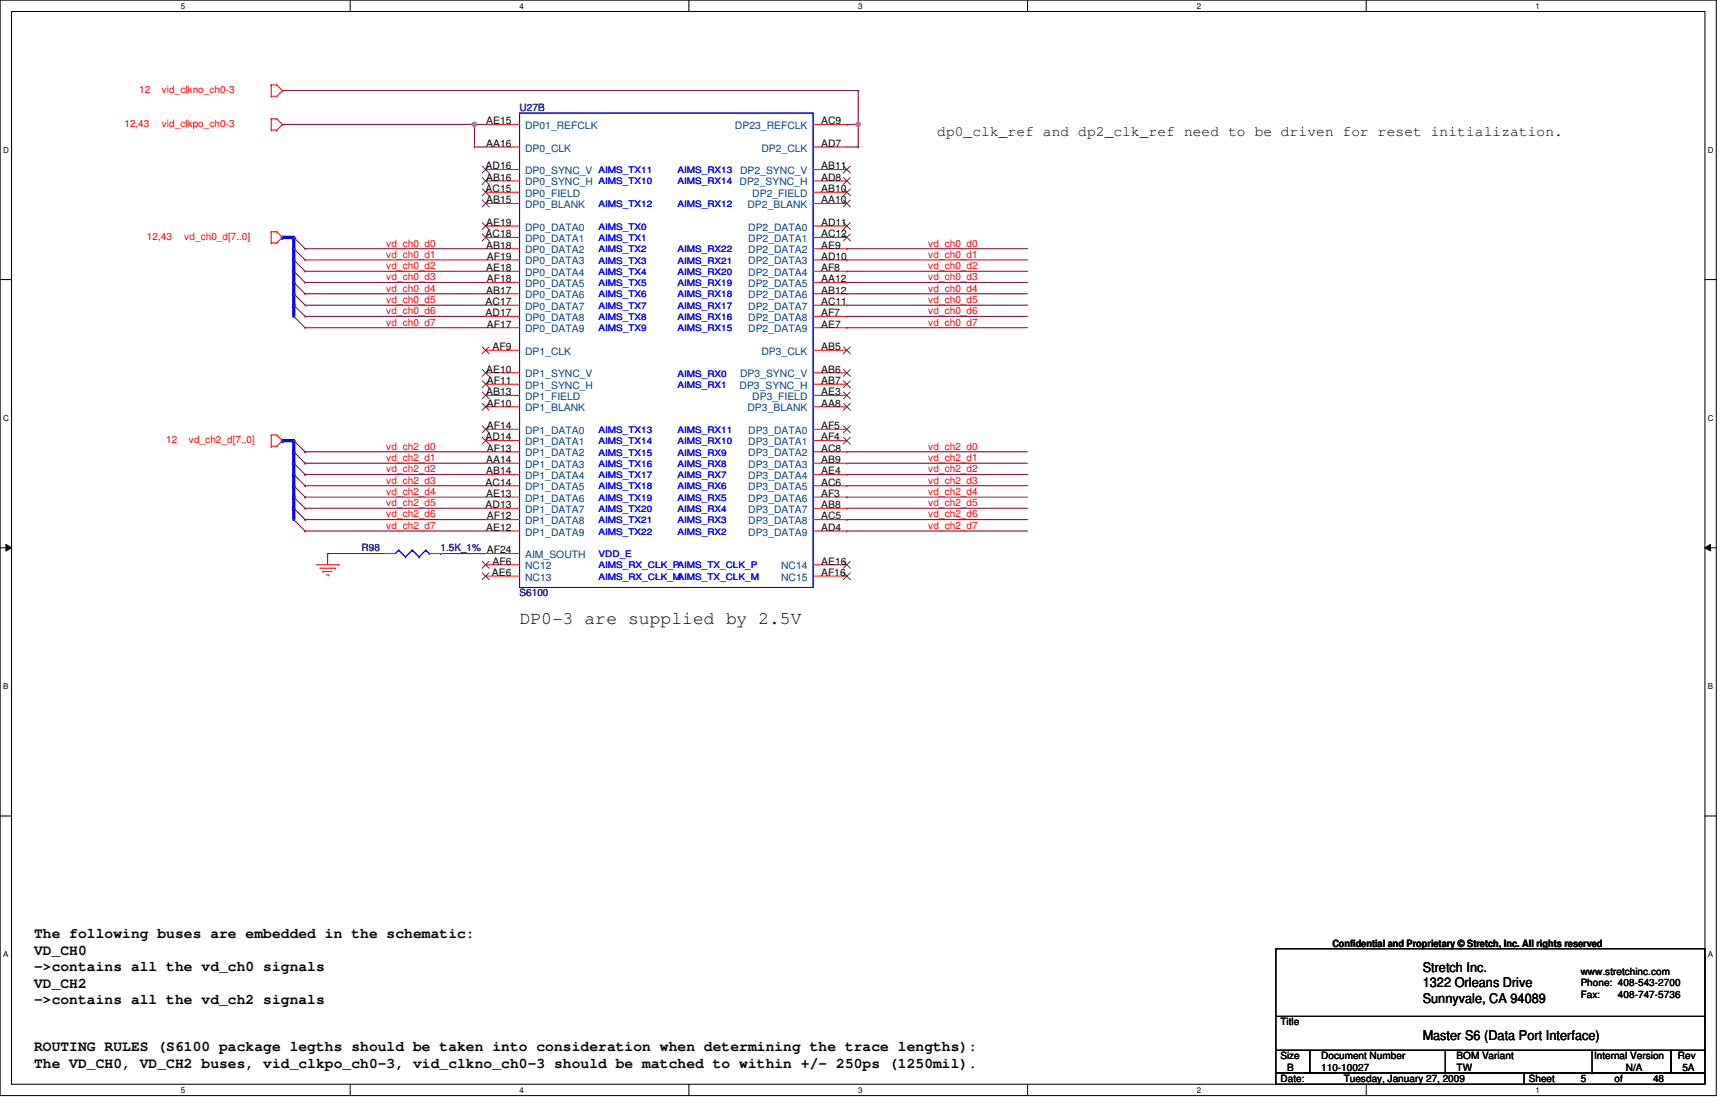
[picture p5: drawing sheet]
<svg xmlns="http://www.w3.org/2000/svg" width="432mm" height="279mm" viewBox="0 0 432 279" stroke-linecap="round" stroke-linejoin="round" font-family="sans-serif">
<defs><g id="words">
<text font-size="4.5" x="129.8" y="155.9">DP0-3 are supplied by 2.5V</text>
<g font-size="3.6">
<text x="234.1" y="34">dp0_clk_ref and dp2_clk_ref need to be driven for reset initialization.</text>
<text x="8.5" y="234.3">The following buses are embedded in the schematic:</text>
<text x="8.5" y="238.4">VD_CH0</text>
<text x="8.5" y="242.5">-&gt;contains all the vd_ch0 signals</text>
<text x="8.5" y="246.6">VD_CH2</text>
<text x="8.5" y="250.7">-&gt;contains all the vd_ch2 signals</text>
<text x="8.5" y="262.5">ROUTING RULES (S6100 package legths should be taken into consideration when determining the trace lengths):</text>
<text x="8.5" y="266.6">The VD_CH0, VD_CH2 buses, vid_clkpo_ch0-3, vid_clkno_ch0-3 should be matched to within +/- 250ps (1250mil).</text>
</g>
<g font-size="3.3">
<text x="355.3" y="242.7">Stretch Inc.</text>
<text x="355.3" y="246.5">1322 Orleans Drive</text>
<text x="355.3" y="250.4">Sunnyvale, CA 94089</text>
<text x="355.3" y="259.6">Master S6 (Data Port Interface)</text>
</g>
<g font-size="2.5" fill="#f00">
<text x="34.8" y="23.2">12</text>
<text x="40.4" y="23.2">vid_clkno_ch0-3</text>
<text x="31.1" y="31.6">12,43</text>
<text x="40.4" y="31.6">vid_clkpo_ch0-3</text>
<text x="36.7" y="59.8">12,43</text>
<text x="46" y="59.8">vd_ch0_d[7..0]</text>
<text x="96.5" y="61.6">vd_ch0_d0</text>
<text x="96.5" y="64.3">vd_ch0_d1</text>
<text x="231.8" y="61.6">vd_ch0_d0</text>
<text x="231.8" y="64.3">vd_ch0_d1</text>
<text x="96.5" y="67.2">vd_ch0_d2</text>
<text x="96.5" y="70">vd_ch0_d3</text>
<text x="231.8" y="67.2">vd_ch0_d2</text>
<text x="231.8" y="70">vd_ch0_d3</text>
<text x="96.5" y="72.8">vd_ch0_d4</text>
<text x="96.5" y="75.6">vd_ch0_d5</text>
<text x="231.8" y="72.8">vd_ch0_d4</text>
<text x="231.8" y="75.6">vd_ch0_d5</text>
<text x="96.5" y="78.4">vd_ch0_d6</text>
<text x="96.5" y="81.3">vd_ch0_d7</text>
<text x="231.8" y="78.4">vd_ch0_d6</text>
<text x="231.8" y="81.3">vd_ch0_d7</text>
<text x="41.5" y="110.6">12</text>
<text x="47.2" y="110.6">vd_ch2_d[7..0]</text>
<text x="96.5" y="112.3">vd_ch2_d0</text>
<text x="231.8" y="112.3">vd_ch2_d0</text>
<text x="96.5" y="115.1">vd_ch2_d1</text>
<text x="96.5" y="117.9">vd_ch2_d2</text>
<text x="231.8" y="115.1">vd_ch2_d1</text>
<text x="231.8" y="117.9">vd_ch2_d2</text>
<text x="96.5" y="120.7">vd_ch2_d3</text>
<text x="96.5" y="123.6">vd_ch2_d4</text>
<text x="231.8" y="120.7">vd_ch2_d3</text>
<text x="231.8" y="123.6">vd_ch2_d4</text>
<text x="96.5" y="126.4">vd_ch2_d5</text>
<text x="96.5" y="129.2">vd_ch2_d6</text>
<text x="231.8" y="126.4">vd_ch2_d5</text>
<text x="231.8" y="129.2">vd_ch2_d6</text>
<text x="96.5" y="132">vd_ch2_d7</text>
<text x="231.8" y="132">vd_ch2_d7</text>
</g>
<g font-size="2.5" fill="#000080">
<text x="129.8" y="27.7">U27B</text>
<text x="90.3" y="137.6">R98</text>
<text x="110" y="137.6">1.5K_1% AF24</text>
<text x="129.8" y="148.9">S6100</text>
</g>
<g font-size="2.5">
<text x="121.4" y="31">AE15</text>
<text x="205.1" y="31">AC9</text>
<text x="121.4" y="36.7">AA16</text>
<text x="205.1" y="36.7">AD7</text>
<text x="121.3" y="48">AC15</text>
<text x="121.3" y="42.3">AD16</text>
<text x="121.4" y="45.1">AB16</text>
<text x="205.1" y="48">AB10</text>
<text x="205.1" y="45.1">AD8</text>
<text x="205.1" y="42.3">AB11</text>
<text x="121.4" y="50.8">AB15</text>
<text x="205.1" y="50.8">AA10</text>
<text x="121.3" y="59.2">AC18</text>
<text x="121.4" y="56.4">AE19</text>
<text x="205.1" y="56.4">AD11</text>
<text x="205.1" y="59.2">AC12</text>
<text x="121.4" y="62.1">AB18</text>
<text x="121.6" y="64.9">AF19</text>
<text x="205.1" y="62.1">AE9</text>
<text x="205.1" y="64.9">AD10</text>
<text x="121.4" y="67.7">AE18</text>
<text x="121.6" y="70.5">AF18</text>
<text x="205.1" y="67.7">AF8</text>
<text x="205.1" y="70.5">AA12</text>
<text x="121.3" y="76.2">AC17</text>
<text x="121.4" y="73.3">AB17</text>
<text x="205.1" y="73.3">AB12</text>
<text x="205.1" y="76.2">AC11</text>
<text x="121.3" y="79">AD17</text>
<text x="121.6" y="81.8">AF17</text>
<text x="205.1" y="79">AF7</text>
<text x="205.1" y="81.8">AE7</text>
<text x="123" y="87.4">AF9</text>
<text x="205.1" y="87.4">AB5</text>
<text x="121.4" y="93">AE10</text>
<text x="121.6" y="95.9">AF11</text>
<text x="205.1" y="95.9">AB7</text>
<text x="205.1" y="93">AB6</text>
<text x="121.4" y="98.7">AB13</text>
<text x="121.6" y="101.5">AF10</text>
<text x="205.1" y="101.5">AA8</text>
<text x="205.1" y="98.7">AE3</text>
<text x="121.6" y="107.1">AF14</text>
<text x="205.1" y="107.1">AF5</text>
<text x="121.3" y="110">AD14</text>
<text x="121.6" y="112.8">AF13</text>
<text x="205.1" y="110">AF4</text>
<text x="205.1" y="112.8">AC8</text>
<text x="121.4" y="115.6">AA14</text>
<text x="121.4" y="118.4">AB14</text>
<text x="205.1" y="115.6">AB9</text>
<text x="205.1" y="118.4">AE4</text>
<text x="121.3" y="121.2">AC14</text>
<text x="121.4" y="124.1">AE13</text>
<text x="205.1" y="121.2">AC6</text>
<text x="205.1" y="124.1">AF3</text>
<text x="121.3" y="126.9">AD13</text>
<text x="121.6" y="129.7">AF12</text>
<text x="205.1" y="126.9">AB8</text>
<text x="205.1" y="129.7">AC5</text>
<text x="121.4" y="132.5">AE12</text>
<text x="205.1" y="132.5">AD4</text>
<text x="122.9" y="143.8">AE6</text>
<text x="123" y="141">AF6</text>
<text x="205.1" y="141">AE16</text>
<text x="205.1" y="143.8">AF16</text>
<text x="332.7" y="236.4">Confidential and Proprietary © Stretch, Inc. All rights reserved</text>
<text x="394.8" y="243.4">www.stretchinc.com</text>
<text x="394.8" y="246.3">Phone: 408-543-2700</text>
<text x="394.8" y="249.2">Fax:</text>
<text x="404.1" y="249.2">408-747-5736</text>
<text x="319.8" y="256">Title</text>
<text x="319.8" y="264.5">Size</text>
<text x="321.5" y="267.3">B</text>
<text x="329.9" y="264.5">Document Number</text>
<text x="329.9" y="267.3">110-10027</text>
<text x="363.8" y="264.5">BOM Variant</text>
<text x="363.8" y="267.3">TW</text>
<text x="398.1" y="264.5">Internal Version</text>
<text x="406.1" y="267.3">N/A</text>
<text x="419" y="264.5">Rev</text>
<text x="420.2" y="267.3">5A</text>
<text x="319.8" y="270.1">Date:</text>
<text x="335.6" y="270.1">Tuesday, January 27, 2009</text>
<text x="381.8" y="270.1">Sheet</text>
<text x="394.8" y="270.1">5</text>
<text x="403.2" y="270.1">of</text>
<text x="412.8" y="270.1">48</text>
</g>
<g font-size="2.5" fill="#004080">
<text x="131.1" y="32.2">DP01_REFCLK</text>
<text x="183.6" y="32.2">DP23_REFCLK</text>
<text x="131.1" y="37.8">DP0_CLK</text>
<text x="190.2" y="37.8">DP2_CLK</text>
<text x="131.1" y="46.3">DP0_SYNC_H</text>
<text x="131.1" y="43.5">DP0_SYNC_V</text>
<text x="184.7" y="46.3">DP2_SYNC_H</text>
<text x="184.8" y="43.5">DP2_SYNC_V</text>
<text x="131.1" y="51.9">DP0_BLANK</text>
<text x="131.1" y="49.1">DP0_FIELD</text>
<text x="186.7" y="51.9">DP2_BLANK</text>
<text x="187.9" y="49.1">DP2_FIELD</text>
<text x="131.1" y="57.6">DP0_DATA0</text>
<text x="186.9" y="57.6">DP2_DATA0</text>
<text x="131.1" y="60.4">DP0_DATA1</text>
<text x="131.1" y="63.2">DP0_DATA2</text>
<text x="186.9" y="60.4">DP2_DATA1</text>
<text x="186.9" y="63.2">DP2_DATA2</text>
<text x="131.1" y="66">DP0_DATA3</text>
<text x="131.1" y="68.9">DP0_DATA4</text>
<text x="131.1" y="71.7">DP0_DATA5</text>
<text x="186.9" y="66">DP2_DATA3</text>
<text x="186.9" y="68.9">DP2_DATA4</text>
<text x="186.9" y="71.7">DP2_DATA5</text>
<text x="131.1" y="74.5">DP0_DATA6</text>
<text x="131.1" y="77.3">DP0_DATA7</text>
<text x="186.9" y="74.5">DP2_DATA6</text>
<text x="186.9" y="77.3">DP2_DATA7</text>
<text x="131.1" y="80.1">DP0_DATA8</text>
<text x="131.1" y="83">DP0_DATA9</text>
<text x="186.9" y="80.1">DP2_DATA8</text>
<text x="186.9" y="83">DP2_DATA9</text>
<text x="131.1" y="88.6">DP1_CLK</text>
<text x="190.2" y="88.6">DP3_CLK</text>
<text x="131.1" y="94.2">DP1_SYNC_V</text>
<text x="184.8" y="94.2">DP3_SYNC_V</text>
<text x="131.1" y="99.9">DP1_FIELD</text>
<text x="131.1" y="97.1">DP1_SYNC_H</text>
<text x="184.7" y="97.1">DP3_SYNC_H</text>
<text x="187.9" y="99.9">DP3_FIELD</text>
<text x="131.1" y="102.7">DP1_BLANK</text>
<text x="186.7" y="102.7">DP3_BLANK</text>
<text x="131.1" y="108.3">DP1_DATA0</text>
<text x="131.1" y="111.2">DP1_DATA1</text>
<text x="131.1" y="114">DP1_DATA2</text>
<text x="186.9" y="108.3">DP3_DATA0</text>
<text x="186.9" y="111.2">DP3_DATA1</text>
<text x="186.9" y="114">DP3_DATA2</text>
<text x="131.1" y="116.8">DP1_DATA3</text>
<text x="131.1" y="119.6">DP1_DATA4</text>
<text x="186.9" y="116.8">DP3_DATA3</text>
<text x="186.9" y="119.6">DP3_DATA4</text>
<text x="131.1" y="122.4">DP1_DATA5</text>
<text x="131.1" y="125.3">DP1_DATA6</text>
<text x="186.9" y="122.4">DP3_DATA5</text>
<text x="186.9" y="125.3">DP3_DATA6</text>
<text x="131.1" y="128.1">DP1_DATA7</text>
<text x="131.1" y="130.9">DP1_DATA8</text>
<text x="186.9" y="128.1">DP3_DATA7</text>
<text x="186.9" y="130.9">DP3_DATA8</text>
<text x="131.1" y="133.7">DP1_DATA9</text>
<text x="186.9" y="133.7">DP3_DATA9</text>
<text x="131.1" y="142.2">NC12</text>
<text x="131.1" y="139.4">AIM_SOUTH</text>
<text x="195.1" y="142.2">NC14</text>
<text x="131.1" y="145">NC13</text>
<text x="195.1" y="145">NC15</text>
</g>
<g font-size="2.2" fill="#00f">
<text x="149.5" y="43.3">AIMS_TX11</text>
<text x="149.5" y="46.1">AIMS_TX10</text>
<text x="169.2" y="43.3">AIMS_RX13</text>
<text x="169.2" y="46.1">AIMS_RX14</text>
<text x="149.5" y="51.7">AIMS_TX12</text>
<text x="169.2" y="51.7">AIMS_RX12</text>
<text x="149.5" y="57.4">AIMS_TX0</text>
<text x="149.5" y="60.2">AIMS_TX1</text>
<text x="149.5" y="63">AIMS_TX2</text>
<text x="149.5" y="65.8">AIMS_TX3</text>
<text x="169.2" y="63">AIMS_RX22</text>
<text x="169.2" y="65.8">AIMS_RX21</text>
<text x="149.5" y="71.5">AIMS_TX5</text>
<text x="149.5" y="68.6">AIMS_TX4</text>
<text x="169.2" y="68.6">AIMS_RX20</text>
<text x="169.2" y="71.5">AIMS_RX19</text>
<text x="149.5" y="77.1">AIMS_TX7</text>
<text x="149.5" y="74.3">AIMS_TX6</text>
<text x="169.2" y="74.3">AIMS_RX18</text>
<text x="169.2" y="77.1">AIMS_RX17</text>
<text x="149.5" y="79.9">AIMS_TX8</text>
<text x="149.5" y="82.7">AIMS_TX9</text>
<text x="169.2" y="82.7">AIMS_RX15</text>
<text x="169.2" y="79.9">AIMS_RX16</text>
<text x="169.2" y="94">AIMS_RX0</text>
<text x="169.2" y="96.8">AIMS_RX1</text>
<text x="149.5" y="113.7">AIMS_TX15</text>
<text x="149.5" y="110.9">AIMS_TX14</text>
<text x="149.5" y="108.1">AIMS_TX13</text>
<text x="169.2" y="113.7">AIMS_RX9</text>
<text x="169.2" y="108.1">AIMS_RX11</text>
<text x="169.2" y="110.9">AIMS_RX10</text>
<text x="149.5" y="116.5">AIMS_TX16</text>
<text x="149.5" y="119.4">AIMS_TX17</text>
<text x="169.2" y="116.5">AIMS_RX8</text>
<text x="169.2" y="119.4">AIMS_RX7</text>
<text x="149.5" y="122.2">AIMS_TX18</text>
<text x="149.5" y="125">AIMS_TX19</text>
<text x="169.2" y="122.2">AIMS_RX6</text>
<text x="169.2" y="125">AIMS_RX5</text>
<text x="149.5" y="130.6">AIMS_TX21</text>
<text x="149.5" y="127.8">AIMS_TX20</text>
<text x="169.2" y="130.6">AIMS_RX3</text>
<text x="169.2" y="127.8">AIMS_RX4</text>
<text x="149.5" y="133.5">AIMS_TX22</text>
<text x="169.2" y="133.5">AIMS_RX2</text>
<text x="149.5" y="141.9">AIMS_RX_CLK_PAIMS_TX_CLK_P</text>
<text x="149.5" y="139.1">VDD_E</text>
<text x="149.5" y="144.7">AIMS_RX_CLK_MAIMS_TX_CLK_M</text>
</g>
<g font-size="2">
<text x="45.2" y="2.2">5</text>
<text x="129.8" y="2.2">4</text>
<text x="214.3" y="2.2">3</text>
<text x="298.9" y="2.2">2</text>
<text x="383.5" y="2.2">1</text>
<text x=".8" y="38.1">D</text>
<text x="426.5" y="38.1">D</text>
<text x=".8" y="105.1">C</text>
<text x="426.5" y="105.1">C</text>
<text x=".8" y="172">B</text>
<text x="426.5" y="172">B</text>
<text x=".8" y="239">A</text>
<text x="426.5" y="239">A</text>
<text x="45.2" y="272.9">5</text>
<text x="129.8" y="272.9">4</text>
<text x="214.3" y="272.9">3</text>
<text x="298.9" y="272.9">2</text>
<text x="383.5" y="272.9">1</text>
</g>
</g></defs>
<path d="M0 0h428.6v273.6h-428.6zM2.9 2.9h422.9v267.8h-422.9z" fill="none" stroke="#000" stroke-width=".25"/>
<g fill="#fff">
<path d="M45.2 .4h1.1v2.2h-1.1z"/>
<path d="M45.2 271.1h1.1v2.2h-1.1z"/>
</g>
<path d="M87.5 0v2.9M87.5 270.7v2.9" fill="none" stroke="#000" stroke-width=".25"/>
<g fill="#fff">
<path d="M129.8 .4h1.1v2.2h-1.1z"/>
<path d="M129.8 271.1h1.1v2.2h-1.1z"/>
</g>
<path d="M172 0v2.9M172 270.7v2.9" fill="none" stroke="#000" stroke-width=".25"/>
<g fill="#fff">
<path d="M214.3 .4h1.1v2.2h-1.1z"/>
<path d="M214.3 271.1h1.1v2.2h-1.1z"/>
</g>
<path d="M256.6 0v2.9M256.6 270.7v2.9" fill="none" stroke="#000" stroke-width=".25"/>
<g fill="#fff">
<path d="M298.9 .4h1.1v2.2h-1.1z"/>
<path d="M298.9 271.1h1.1v2.2h-1.1z"/>
</g>
<path d="M341.2 0v2.9M341.2 270.7v2.9" fill="none" stroke="#000" stroke-width=".25"/>
<g fill="#fff">
<path d="M383.5 .4h1.1v2.2h-1.1z"/>
<path d="M383.5 271.1h1.1v2.2h-1.1z"/>
<path d="M.8 36.3h1.4v2.3h-1.4z"/>
<path d="M426.5 36.3h1.4v2.3h-1.4z"/>
<path d="M.8 103.3h1.4v2.2h-1.4z"/>
<path d="M426.5 103.3h1.4v2.2h-1.4z"/>
</g>
<path d="M0 69.8h2.9M425.8 69.8h2.8" fill="none" stroke="#000" stroke-width=".25"/>
<g fill="#fff">
<path d="M.8 170.2h1.3v2.3h-1.3z"/>
<path d="M426.5 170.2h1.3v2.3h-1.3z"/>
</g>
<path d="M0 136.8h2.9M1.5 135.9l1.4 .9-1.4 .8zM425.8 136.8l1.4-.9v1.7zM425.8 136.8h2.8" fill="none" stroke="#000" stroke-width=".25"/>
<path d="M1.5 135.9l1.4 .9-1.4 .8zM425.8 136.8l1.4-.9v1.7z" fill="#000"/>
<g fill="#fff">
<path d="M.8 237.2h1.3v2.2h-1.3z"/>
<path d="M426.5 237.2h1.3v2.2h-1.3z"/>
</g>
<path d="M0 203.8h2.9M425.8 203.8h2.8" fill="none" stroke="#000" stroke-width=".25"/>
<path d="M211.5 31.1h.1M214.3 22.6h.1M214.3 22.6v8.5h-2.8" fill="none" stroke="#800040" stroke-width=".25"/>
<path d="M70.5 59.3h2.9" fill="none" stroke="#00f" stroke-width=".8"/>
<circle cx="70.5" cy="59.3" r=".4" fill="#00f"/>
<path d="M73.4 59.3v2.8" fill="none" stroke="#00f" stroke-width=".8"/>
<circle cx="73.4" cy="59.3" r=".4" fill="#00f"/>
<g fill="none" stroke="#800040" stroke-width=".25">
<path d="M76.2 62.1h.1M76.2 64.9h.1M76.2 67.7h.1M76.2 70.5h.1M76.2 73.4h.1M76.2 76.2h.1M76.2 79h.1M76.2 62.1h45.1M76.2 64.9h45.1M76.2 67.7h45.1M76.2 70.5h45.1M76.2 73.4h45.1"/>
<path d="M76.2 76.2h45.1M76.2 79h45.1M76.2 81.8h.1M76.2 81.8h45.1"/>
</g>
<path d="M73.4 64.9v2.8" fill="none" stroke="#00f" stroke-width=".8"/>
<circle cx="73.4" cy="64.9" r=".4" fill="#00f"/>
<path d="M73.4 70.5v2.9" fill="none" stroke="#00f" stroke-width=".8"/>
<circle cx="73.4" cy="70.5" r=".4" fill="#00f"/>
<path d="M73.4 76.2v2.8" fill="none" stroke="#00f" stroke-width=".8"/>
<circle cx="73.4" cy="76.2" r=".4" fill="#00f"/>
<path d="M73.4 73.4v2.8" fill="none" stroke="#00f" stroke-width=".8"/>
<circle cx="73.4" cy="73.4" r=".4" fill="#00f"/>
<path d="M73.4 67.7v2.8" fill="none" stroke="#00f" stroke-width=".8"/>
<circle cx="73.4" cy="67.7" r=".4" fill="#00f"/>
<path d="M73.4 62.1v2.8" fill="none" stroke="#00f" stroke-width=".8"/>
<circle cx="73.4" cy="62.1" r=".4" fill="#00f"/>
<g fill="none" stroke="#800040" stroke-width=".25">
<path d="M70.5 22.6h.1M70.5 22.6h143.8M118.5 31.1h.1M118.5 31.1h2.8M211.5 112.8h.1M211.5 115.7h.1M211.5 118.5h.1M211.5 112.8h45.1M211.5 115.7h45.1M211.5 118.5h45.1M81.8 138.2h.1M81.8 138.2h14.1"/>
<path d="M81.8 138.2v2.8M110 138.2h.1M110 138.2h11.3M211.5 121.3h.1M211.5 124.1h.1M211.5 126.9h.1M211.5 129.8h.1M211.5 132.6h.1M211.5 121.3h45.1M211.5 124.1h45.1M211.5 126.9h45.1M211.5 129.8h45.1"/>
<path d="M211.5 132.6h45.1"/>
</g>
<circle cx="118.5" cy="31" r=".55" fill="#f0f"/>
<circle cx="118.5" cy="31" r=".55" fill="none" stroke="#f0f" stroke-width=".25"/>
<g fill="none" stroke="#800040" stroke-width=".25">
<path d="M211.5 62.1h.1M211.5 64.9h.1M211.5 67.7h.1M211.5 70.5h.1M211.5 73.4h.1M211.5 76.2h.1M211.5 79h.1M211.5 62.1h45.1M211.5 64.9h45.1M211.5 67.7h45.1M211.5 70.5h45.1M211.5 73.4h45.1"/>
<path d="M211.5 76.2h45.1M211.5 79h45.1M211.5 81.8h.1M211.5 81.8h45.1M76.2 112.8h.1M76.2 115.7h.1M76.2 118.5h.1M76.2 112.8h45.1M76.2 115.7h45.1M76.2 118.5h45.1M76.2 121.3h.1M76.2 124.1h.1"/>
<path d="M76.2 126.9h.1M76.2 129.8h.1M76.2 132.6h.1M76.2 121.3h45.1M76.2 124.1h45.1M76.2 126.9h45.1M76.2 129.8h45.1M76.2 132.6h45.1"/>
</g>
<path d="M70.5 110h2.9" fill="none" stroke="#00f" stroke-width=".8"/>
<circle cx="70.5" cy="110" r=".4" fill="#00f"/>
<path d="M73.4 126.9v2.9" fill="none" stroke="#00f" stroke-width=".8"/>
<circle cx="73.4" cy="126.9" r=".4" fill="#00f"/>
<path d="M73.4 112.8v2.9" fill="none" stroke="#00f" stroke-width=".8"/>
<circle cx="73.4" cy="112.8" r=".4" fill="#00f"/>
<path d="M73.4 110v2.8" fill="none" stroke="#00f" stroke-width=".8"/>
<circle cx="73.4" cy="110" r=".4" fill="#00f"/>
<path d="M73.4 118.5v2.8" fill="none" stroke="#00f" stroke-width=".8"/>
<circle cx="73.4" cy="118.5" r=".4" fill="#00f"/>
<path d="M73.4 115.7v2.8" fill="none" stroke="#00f" stroke-width=".8"/>
<circle cx="73.4" cy="115.7" r=".4" fill="#00f"/>
<path d="M73.4 124.1v2.8" fill="none" stroke="#00f" stroke-width=".8"/>
<circle cx="73.4" cy="124.1" r=".4" fill="#00f"/>
<path d="M73.4 121.3v2.8" fill="none" stroke="#00f" stroke-width=".8"/>
<circle cx="73.4" cy="121.3" r=".4" fill="#00f"/>
<path d="M211.5 36.7h2.8M214.3 36.7h.1M214.3 31.1h.1M214.3 31.1v5.6" fill="none" stroke="#800040" stroke-width=".25"/>
<circle cx="214.3" cy="31" r=".54" fill="#f0f"/>
<circle cx="214.3" cy="31" r=".54" fill="none" stroke="#f0f" stroke-width=".25"/>
<g fill="none" stroke="#800040" stroke-width=".25">
<path d="M70.5 31.1h.1M70.5 31.1h48M118.5 36.7h.1M118.5 31.1h.1M118.5 36.7h2.8M118.5 31.1v5.6M73.4 59.3h.1M73.4 59.3l2.8 2.8M73.4 62.1h.1M73.4 64.9h.1M73.4 67.7h.1M73.4 70.5h.1"/>
<path d="M73.4 73.4h.1M73.4 76.2h.1M73.4 79h.1M73.4 62.1l2.8 2.8M73.4 64.9l2.8 2.8M73.4 67.7l2.8 2.8M73.4 70.5l2.8 2.9M73.4 73.4l2.8 2.8M73.4 76.2l2.8 2.8M73.4 79l2.8 2.8M73.4 110l2.8 2.8M73.4 112.8l2.8 2.9"/>
<path d="M73.4 115.7l2.8 2.8M73.4 118.5l2.8 2.8M76.2 112.8h.1M76.2 115.7h.1M76.2 118.5h.1M73.4 121.3l2.8 2.8M73.4 124.1l2.8 2.8M73.4 126.9l2.8 2.9M73.4 129.8l2.8 2.8M76.2 121.3h.1M76.2 124.1h.1M76.2 126.9h.1"/>
<path d="M76.2 129.8h.1M76.2 132.6h.1"/>
</g>
<g fill="none" stroke="#f00" stroke-width=".25">
<path d="M67.7 29.7h.1M67.7 32.5h.1M67.7 21.2h.1M67.7 24h.1M67.7 21.2v2.8M67.7 29.7v2.8M67.7 29.7h1.4M67.7 32.5h1.4M67.7 21.2h1.4M67.7 24h1.4M69.1 32.5h.1M69.1 29.7h.1"/>
<path d="M69.1 24h.1M69.1 21.2h.1M69.1 29.7l1.4 1.4-1.4 1.4M69.1 21.2l1.4 1.4-1.4 1.4M121.3 36.7h8.5M121.3 31.1h8.5M203.1 36.7h8.4M203.1 31.1h8.4M67.7 57.9h.1M67.7 57.9h1.4M67.7 57.9v2.8M69.1 57.9h.1"/>
<path d="M69.1 57.9l1.4 1.4-1.4 1.4M121.3 50.8h8.5M121.3 56.4h8.5M121.3 59.3h8.5M121.3 48h8.5M121.3 45.2h8.5M121.3 42.3h8.5M203.1 50.8h8.4M203.1 56.4h8.4M203.1 59.3h8.4M203.1 48h8.4M203.1 45.2h8.4"/>
<path d="M203.1 42.3h8.4M67.7 60.7h.1M67.7 60.7h1.4M69.1 60.7h.1M121.3 62.1h8.5M121.3 64.9h8.5M121.3 67.7h8.5M121.3 70.5h8.5M121.3 73.4h8.5M121.3 76.2h8.5M121.3 79h8.5M203.1 62.1h8.4"/>
<path d="M203.1 64.9h8.4M203.1 67.7h8.4M203.1 70.5h8.4M203.1 73.4h8.4M203.1 76.2h8.4M203.1 79h8.4M121.3 81.8h8.5M121.3 87.5h8.5M121.3 98.7h8.5M121.3 95.9h8.5M121.3 93.1h8.5M203.1 81.8h8.4"/>
<path d="M203.1 87.5h8.4M203.1 98.7h8.4M203.1 95.9h8.4M203.1 93.1h8.4M67.7 111.4h.1M67.7 108.6h.1M67.7 108.6v2.8M67.7 111.4h1.4M67.7 108.6h1.4M69.1 108.6h.1M69.1 111.4h.1M69.1 108.6l1.4 1.4-1.4 1.4"/>
<path d="M121.3 101.6h8.5M121.3 107.2h8.5M121.3 110h8.5M121.3 112.8h8.5M121.3 115.7h8.5M121.3 118.5h8.5M203.1 101.6h8.4M203.1 107.2h8.4M203.1 110h8.4M203.1 112.8h8.4M203.1 115.7h8.4M203.1 118.5h8.4"/>
<path d="M95.9 138.2h2.8M107.2 138.2h2.8M121.3 138.2h8.5M121.3 121.3h8.5M121.3 124.1h8.5M121.3 126.9h8.5M121.3 129.8h8.5M121.3 132.6h8.5M203.1 121.3h8.4M203.1 124.1h8.4M203.1 126.9h8.4M203.1 129.8h8.4"/>
<path d="M203.1 132.6h8.4M79 141h5.6M79.8 141.9h4M80.7 142.7h.1M80.7 142.7h2.2M81.5 143.6h.6M82.1 143.6h.1M83.8 141.9h.1M84.6 141h.1M121.3 141h8.5M121.3 143.8h8.5M203.1 141h8.4"/>
<path d="M203.1 143.8h8.4"/>
</g>
<path d="M318.6 236.9h107.2v16.9h-107.2zM318.6 253.8h107.2v8.5h-107.2zM318.6 267.9h62.1v2.8h-62.1zM318.6 262.3h8.5v5.6h-8.5zM327.1 262.3h90.2v5.6h-90.2zM360.9 267.9h.1M360.9 262.3v5.6M380.7 267.9h45.1v2.8h-45.1zM397.6 267.9h.1M397.6 262.3v5.6M417.3 262.3h8.5v5.6h-8.5z" fill="none" stroke="#000" stroke-width=".25"/>
<g fill="none" stroke="#00f" stroke-width=".25">
<path d="M129.8 28.2h73.3v118.5h-73.3zM99.6 137.4h.1M99.6 137.4l1.7 1.7M99.6 137.4l-.9 .8M101.3 139.1h.1M103 137.4h.1M103 137.4l1.6 1.7M103 137.4l-1.7 1.7M104.6 139.1h.1M106.3 137.4h.1M106.3 137.4l.9 .8M106.3 137.4l-1.7 1.7"/>
<path d="M107.2 138.2h.1"/>
</g>
<g fill="none" stroke="#804000" stroke-width=".25">
<path d="M120.4 50l1.8 1.7M120.4 55.6l1.8 1.7M120.4 58.4l1.8 1.8M120.4 47.2l1.8 1.7M120.4 44.3l1.8 1.8M120.4 41.5l1.8 1.7M122.1 50l-1.7 1.7M122.1 55.6l-1.7 1.7M122.1 58.4l-1.7 1.8M122.1 47.2l-1.7 1.7M122.1 44.3l-1.7 1.8M122.1 41.5l-1.7 1.7"/>
<path d="M210.7 50l1.7 1.7M210.7 55.6l1.7 1.7M210.7 58.4l1.7 1.8M210.7 47.2l1.7 1.7M210.7 44.3l1.7 1.8M210.7 41.5l1.7 1.7M212.3 50l-1.7 1.7M212.3 55.6l-1.7 1.7M212.3 58.4l-1.7 1.8M212.3 47.2l-1.7 1.7M212.3 44.3l-1.7 1.8M212.3 41.5l-1.7 1.7"/>
<path d="M120.4 86.6l1.8 1.7M120.4 97.9l1.8 1.7M120.4 95.1l1.8 1.7M120.4 92.2l1.8 1.8M122.1 86.6l-1.7 1.7M122.1 97.9l-1.7 1.7M122.1 95.1l-1.7 1.7M122.1 92.2l-1.7 1.8M210.7 86.6l1.7 1.7M210.7 97.9l1.7 1.7M210.7 95.1l1.7 1.7M210.7 92.2l1.7 1.8"/>
<path d="M212.3 86.6l-1.7 1.7M212.3 97.9l-1.7 1.7M212.3 95.1l-1.7 1.7M212.3 92.2l-1.7 1.8M120.4 100.7l1.8 1.7M120.4 106.3l1.8 1.8M120.4 109.2l1.8 1.7M122.1 100.7l-1.7 1.7M122.1 106.3l-1.7 1.8M122.1 109.2l-1.7 1.7M210.7 100.7l1.7 1.7M210.7 106.3l1.7 1.8"/>
<path d="M210.7 109.2l1.7 1.7M212.3 100.7l-1.7 1.7M212.3 106.3l-1.7 1.8M212.3 109.2l-1.7 1.7M120.4 140.2l1.8 1.7M120.4 143l1.8 1.7M122.1 140.2l-1.7 1.7M122.1 143l-1.7 1.7M210.7 140.2l1.7 1.7M210.7 143l1.7 1.7M212.3 140.2l-1.7 1.7M212.3 143l-1.7 1.7"/>
</g>
<circle cx="118.5" cy="31" r=".55" fill="#f0f"/>
<circle cx="118.5" cy="31" r=".55" fill="none" stroke="#f0f" stroke-width=".25"/>
<circle cx="214.3" cy="31" r=".54" fill="#f0f"/>
<circle cx="214.3" cy="31" r=".54" fill="none" stroke="#f0f" stroke-width=".25"/>
<use href="#words"/>
</svg>
